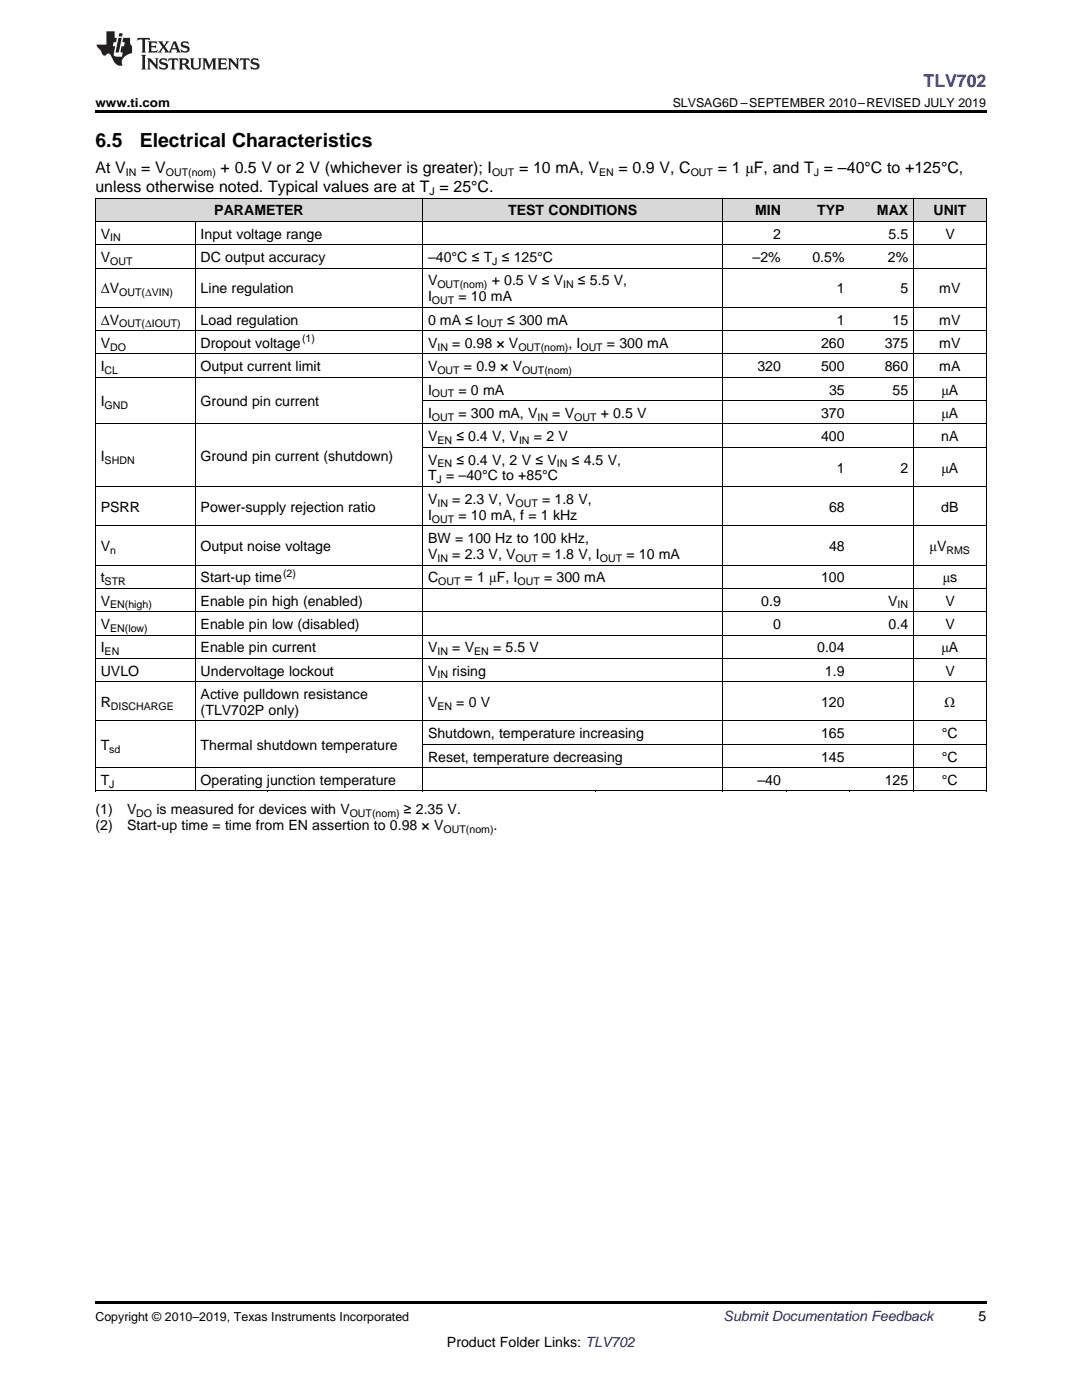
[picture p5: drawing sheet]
<svg xmlns="http://www.w3.org/2000/svg" width="216mm" height="279mm" viewBox="0 0 216 279" stroke-linecap="round" stroke-linejoin="round" font-family="sans-serif">
<defs><g id="words">
<g font-size="3.9">
<text x="19" y="29.3">6.5</text>
<text x="27.9" y="29.3">Electrical Characteristics</text>
</g>
<text font-size="3.5" fill="#00f" x="184.3" y="17.3">TLV702</text>
<g font-size="3.2">
<text x="19" y="34.4">At V</text>
<text x="28.2" y="34.4">= V</text>
<text x="44" y="34.4">+ 0.5 V or 2 V (whichever is greater); I</text>
<text x="103.6" y="34.4">= 10 mA, V</text>
<text x="123.4" y="34.4">= 0.9 V, C</text>
<text x="143.2" y="34.4">= 1 μF, and T = –40°C to +125°C,</text>
<text x="19" y="38.3">unless otherwise noted. Typical values are at T = 25°C.</text>
</g>
<g font-size="2.8">
<text x="20.1" y="47.6">V</text>
<text x="40" y="47.6">Input voltage range</text>
<text x="42.8" y="43">PARAMETER</text>
<text x="101.4" y="43">TEST CONDITIONS</text>
<text x="150.7" y="43">MIN</text>
<text x="154.3" y="47.6">2</text>
<text x="163.1" y="43">TYP</text>
<text x="175" y="43">MAX</text>
<text x="177.3" y="47.6">5.5</text>
<text x="186.3" y="43">UNIT</text>
<text x="188.6" y="47.6">V</text>
<text x="20.1" y="52.3">V</text>
<text x="40" y="52.3">DC output accuracy</text>
<text x="85.4" y="52.3">–40°C ≤ T ≤ 125°C</text>
<text x="150.2" y="52.3">–2%</text>
<text x="162.1" y="52.3">0.5%</text>
<text x="177.2" y="52.3">2%</text>
<text x="20.1" y="58.5">ΔV</text>
<text x="40" y="58.5">Line regulation</text>
<text x="85.4" y="56.9">V</text>
<text x="98.1" y="56.9">+ 0.5 V ≤ V</text>
<text x="115.3" y="56.9">≤ 5.5 V,</text>
<text x="167" y="58.5">1</text>
<text x="179.7" y="58.5">5</text>
<text x="187.4" y="58.5">mV</text>
<text x="20.1" y="64.8">ΔV</text>
<text x="40" y="64.8">Load regulation</text>
<text x="85.4" y="60.1">I</text>
<text x="85.4" y="64.8">0 mA ≤ I</text>
<text x="91.5" y="60.1">= 10 mA</text>
<text x="101.2" y="64.8">≤ 300 mA</text>
<text x="167" y="64.8">1</text>
<text x="178.1" y="64.8">15</text>
<text x="187.4" y="64.8">mV</text>
<text x="20.1" y="69.4">V</text>
<text x="40" y="69.4">Dropout voltage</text>
<text x="85.4" y="69.4">V</text>
<text x="90.2" y="69.4">= 0.98 × V</text>
<text x="113.4" y="69.4">, I</text>
<text x="121.1" y="69.4">= 300 mA</text>
<text x="163.8" y="69.4">260</text>
<text x="176.5" y="69.4">375</text>
<text x="187.4" y="69.4">mV</text>
<text x="20.1" y="74.1">I</text>
<text x="40" y="74.1">Output current limit</text>
<text x="85.4" y="74.1">V</text>
<text x="92.6" y="74.1">= 0.9 × V</text>
<text x="151.1" y="74.1">320</text>
<text x="163.8" y="74.1">500</text>
<text x="176.5" y="74.1">860</text>
<text x="187.4" y="74.1">mA</text>
<text x="20.1" y="81.1">I</text>
<text x="40" y="81.1">Ground pin current</text>
<text x="85.4" y="78.7">I</text>
<text x="85.4" y="83.4">I</text>
<text x="91.5" y="78.7">= 0 mA</text>
<text x="91.5" y="83.4">= 300 mA, V</text>
<text x="110.2" y="83.4">= V</text>
<text x="119.9" y="83.4">+ 0.5 V</text>
<text x="163.8" y="83.4">370</text>
<text x="165.4" y="78.7">35</text>
<text x="178.1" y="78.7">55</text>
<text x="187.9" y="78.7">μA</text>
<text x="187.9" y="83.4">μA</text>
<text x="85.4" y="88.1">V</text>
<text x="91.1" y="88.1">≤ 0.4 V, V</text>
<text x="106.5" y="88.1">= 2 V</text>
<text x="163.8" y="88.1">400</text>
<text x="187.8" y="88.1">nA</text>
<text x="20.1" y="92">I</text>
<text x="40" y="92">Ground pin current (shutdown)</text>
<text x="85.4" y="92.7">V</text>
<text x="85.4" y="95.9">T = –40°C to +85°C</text>
<text x="91.1" y="92.7">≤ 0.4 V, 2 V ≤ V</text>
<text x="114.1" y="92.7">≤ 4.5 V,</text>
<text x="167" y="94.3">1</text>
<text x="179.7" y="94.3">2</text>
<text x="187.9" y="94.3">μA</text>
<text x="85.4" y="100.5">V</text>
<text x="90.2" y="100.5">= 2.3 V, V</text>
<text x="108.2" y="100.5">= 1.8 V,</text>
<text x="20.1" y="102.1">PSRR</text>
<text x="40" y="102.1">Power-supply rejection ratio</text>
<text x="85.4" y="103.7">I</text>
<text x="91.5" y="103.7">= 10 mA, f = 1 kHz</text>
<text x="165.4" y="102.1">68</text>
<text x="187.8" y="102.1">dB</text>
<text x="20.1" y="110">V</text>
<text x="40" y="110">Output noise voltage</text>
<text x="85.4" y="108.4">BW = 100 Hz to 100 kHz,</text>
<text x="85.4" y="111.5">V</text>
<text x="90.2" y="111.5">= 2.3 V, V</text>
<text x="108.2" y="111.5">= 1.8 V, I</text>
<text x="125" y="111.5">= 10 mA</text>
<text x="165.4" y="110">48</text>
<text x="185.5" y="110">μV</text>
<text x="20.1" y="116.2">t</text>
<text x="40" y="116.2">Start-up time</text>
<text x="85.4" y="116.2">C</text>
<text x="92.7" y="116.2">= 1 μF, I</text>
<text x="108.5" y="116.2">= 300 mA</text>
<text x="163.8" y="116.2">100</text>
<text x="188.1" y="116.2">μs</text>
<text x="20.1" y="120.9">V</text>
<text x="20.1" y="125.5">V</text>
<text x="40" y="120.9">Enable pin high (enabled)</text>
<text x="40" y="125.5">Enable pin low (disabled)</text>
<text x="151.9" y="120.9">0.9</text>
<text x="154.3" y="125.5">0</text>
<text x="177.2" y="120.9">V</text>
<text x="177.3" y="125.5">0.4</text>
<text x="188.6" y="120.9">V</text>
<text x="188.6" y="125.5">V</text>
<text x="20.1" y="130.2">I</text>
<text x="40" y="130.2">Enable pin current</text>
<text x="85.4" y="130.2">V</text>
<text x="90.2" y="130.2">= V</text>
<text x="98.4" y="130.2">= 5.5 V</text>
<text x="163.1" y="130.2">0.04</text>
<text x="187.9" y="130.2">μA</text>
<text x="20.1" y="134.8">UVLO</text>
<text x="40" y="134.8">Undervoltage lockout</text>
<text x="85.4" y="134.8">V</text>
<text x="90.2" y="134.8">rising</text>
<text x="164.6" y="134.8">1.9</text>
<text x="188.6" y="134.8">V</text>
<text x="20.1" y="141.1">R</text>
<text x="40" y="139.5">Active pulldown resistance</text>
<text x="40" y="142.7">(TLV702P only)</text>
<text x="85.4" y="141.1">V</text>
<text x="91.1" y="141.1">= 0 V</text>
<text x="163.8" y="141.1">120</text>
<text x="188.5" y="141.1">Ω</text>
<text x="20.1" y="149.6">T</text>
<text x="40" y="149.6">Thermal shutdown temperature</text>
<text x="85.4" y="147.3">Shutdown, temperature increasing</text>
<text x="163.8" y="147.3">165</text>
<text x="188" y="147.3">°C</text>
<text x="85.4" y="152">Reset, temperature decreasing</text>
<text x="163.8" y="152">145</text>
<text x="188" y="152">°C</text>
<text x="20.1" y="156.6">T</text>
<text x="40" y="156.6">Operating junction temperature</text>
<text x="151.1" y="156.6">–40</text>
<text x="176.5" y="156.6">125</text>
<text x="188" y="156.6">°C</text>
<text x="19" y="162.5">(1)</text>
<text x="19" y="165.7">(2)</text>
<text x="25.4" y="162.5">V</text>
<text x="25.4" y="165.7">Start-up time = time from EN assertion to 0.98 × V</text>
<text x="31.2" y="162.5">is measured for devices with V</text>
<text x="80.6" y="162.5">≥ 2.35 V.</text>
<text x="98.5" y="165.7">.</text>
<text x="195.3" y="263.6">5</text>
<text x="89.2" y="268.9">Product Folder Links: TLV702</text>
</g>
<text font-size="2.8" fill="#0000c8" x="144.4" y="263.6">Submit Documentation Feedback</text>
<g font-size="2.5">
<text x="19" y="21.4">www.ti.com</text>
<text x="134.2" y="21.4">SLVSAG6D –SEPTEMBER 2010–REVISED JULY 2019</text>
<text x="19" y="263.6">Copyright © 2010–2019, Texas Instruments Incorporated</text>
</g>
<g font-size="2.1">
<text x="25.1" y="35.1">IN</text>
<text x="33.1" y="35.1">OUT(nom)</text>
<text x="98.2" y="35.1">OUT</text>
<text x="119.6" y="35.1">EN</text>
<text x="137.8" y="35.1">OUT</text>
<text x="162.4" y="35.1">J</text>
<text x="85.7" y="38.9">J</text>
<text x="22" y="48.2">IN</text>
<text x="22" y="52.8">OUT</text>
<text x="98.2" y="52.8">J</text>
<text x="23.8" y="59.1">OUT(ΔVIN)</text>
<text x="87.3" y="57.5">OUT(nom)</text>
<text x="112.4" y="57.5">IN</text>
<text x="23.8" y="65.3">OUT(ΔIOUT)</text>
<text x="86.2" y="60.7">OUT</text>
<text x="96" y="65.3">OUT</text>
<text x="22" y="70">DO</text>
<text x="60.3" y="68.3">(1)</text>
<text x="87.3" y="70">IN</text>
<text x="103.4" y="70">OUT(nom)</text>
<text x="115.8" y="70">OUT</text>
<text x="20.9" y="74.6">CL</text>
<text x="87.3" y="74.6">OUT</text>
<text x="104.2" y="74.6">OUT(nom)</text>
<text x="20.9" y="81.6">GND</text>
<text x="86.2" y="79.3">OUT</text>
<text x="86.2" y="84">OUT</text>
<text x="107.2" y="84">IN</text>
<text x="114.6" y="84">OUT</text>
<text x="87.3" y="88.6">EN</text>
<text x="103.6" y="88.6">IN</text>
<text x="20.9" y="92.5">SHDN</text>
<text x="87.3" y="93.3">EN</text>
<text x="111.1" y="93.3">IN</text>
<text x="87.1" y="96.4">J</text>
<text x="87.3" y="101.1">IN</text>
<text x="102.9" y="101.1">OUT</text>
<text x="86.2" y="104.3">OUT</text>
<text x="22" y="110.5">n</text>
<text x="87.3" y="112.1">IN</text>
<text x="102.9" y="112.1">OUT</text>
<text x="119.7" y="112.1">OUT</text>
<text x="188.8" y="110.5">RMS</text>
<text x="20.9" y="116.8">STR</text>
<text x="56.5" y="115.1">(2)</text>
<text x="87.4" y="116.8">OUT</text>
<text x="103.3" y="116.8">OUT</text>
<text x="22" y="121.4">EN(high)</text>
<text x="179.1" y="121.4">IN</text>
<text x="20.9" y="130.7">EN</text>
<text x="22" y="126.1">EN(low)</text>
<text x="87.3" y="130.7">IN</text>
<text x="94.6" y="130.7">EN</text>
<text x="87.3" y="135.4">IN</text>
<text x="22.1" y="141.6">DISCHARGE</text>
<text x="87.3" y="141.6">EN</text>
<text x="21.8" y="150.2">sd</text>
<text x="21.8" y="157.2">J</text>
<text x="27.2" y="163.1">DO</text>
<text x="69.8" y="163.1">OUT(nom)</text>
<text x="88.5" y="166.2">OUT(nom)</text>
</g>
</g></defs>
<g fill="#d8d8d8">
<path d="M19 39.6h20v4.6h-20z"/>
<path d="M39 39.6h14.5v4.6h-14.5z"/>
<path d="M53.5 39.6h30.8v4.6h-30.8z"/>
<path d="M84.3 39.6h34.5v4.6h-34.5z"/>
<path d="M118.8 39.6h25.4v4.6h-25.4z"/>
<path d="M144.2 39.6h12.7v4.6h-12.7z"/>
<path d="M156.9 39.6h12.7v4.6h-12.7z"/>
<path d="M169.6 39.6h12.7v4.6h-12.7z"/>
<path d="M182.3 39.6h14.5v4.6h-14.5z"/>
</g>
<path d="M19 22h177.8v.5h-177.8zM19 157.9h.2zM53.4 157.9h.1zM84.2 157.9h.1zM118.7 157.9h.1zM144.1 157.9h.1zM156.8 157.9h.1zM169.5 157.9h.1zM182.2 157.9h.1zM196.7 157.9h.1zM19 259.7h177.8v.5h-177.8z" fill="#000"/>
<g fill="none" stroke="#000" stroke-width=".2">
<path d="M19 39.5h177.8M19.1 39.5v118.4M84.3 39.5v118.4M144.2 39.5v118.4M182.3 39.5v118.4M196.8 39.5v118.4M19 53.5h177.8M19 48.8h177.8M19 44.2h177.8M38.9 44.2v113.7M19 75.3h177.8M19 70.6h177.8"/>
<path d="M19 66h177.8M19 61.3h177.8M84.3 80h112.5M19 97.1h177.8M19 84.6h177.8M84.3 89.3h112.5M19 117.4h177.8M19 112.8h177.8M19 104.9h177.8M19 136h177.8M19 131.4h177.8M19 126.7h177.8"/>
<path d="M19 122.1h177.8M19 157.9h177.8M19 153.2h177.8M19 143.9h177.8M84.3 148.5h112.5"/>
</g>
<g fill="#231f20">
<path d="M27.5 7.6l-.1 .5 .4-.2h.6v.1v2.1l-.2 .4h1l-.3-.4v-2.1l.1-.1h.5l.5 .2-.2-.5zM29.5 8.3l.2 .3v1.5l-.2 .4h1.8l.2-.6a1.04 1.04 0 0 1-1.3 .2v-.7h.6l.3 .2v-.6l-.3 .2h-.6v-.6l.8-.1 .4 .3-.2-.5zM31.5 8.3l.9 1.1-.9 1.1h.8l-.2-.2 .5-.7 .4 .7-.2 .2h1.5l-.1-.2 .1-.4h.9l.1 .4-.2 .2h1l-.3-.3-.7-1.9h-.5l-.9 2-.8-1 .9-1h-.8l.1 .3-.3 .5-.4-.6 .2-.2zM34.7 8.6l.4 1h-.7zM36.3 8.4a.63 .63 0 0 0-.2 .7 .63 .63 0 0 0 .6 .4l.6 .2 .1 .2a.75 .75 0 0 1-.7 .4 .75 .75 0 0 1-.6-.5l.1 .7 .1-.1a1.11 1.11 0 0 0 1.5-.6 1.13 1.13 0 0 0-1.2-.8l-.1-.4a1.04 1.04 0 0 1 1.2 .2l-.2-.5-.1 .1-.5-.2zM28.2 10.9l.2 .4v2.2l-.2 .4h1l-.3-.4v-2.2l.3-.4zM29.3 11.6l.3 .4v1.5l-.3 .4h.8l-.2-.4v-1.3l1.5 1.7v-1.9l.2-.4h-.7l.2 .4v.9l-1.1-1.3zM32 11.8a.62 .62 0 0 0-.2 .7 .62 .62 0 0 0 .6 .4l.6 .1 .1 .3a.76 .76 0 0 1-.7 .3 .76 .76 0 0 1-.6-.4l.1 .7 .1-.1a1.11 1.11 0 0 0 1.5-.6 1.13 1.13 0 0 0-1.2-.8l-.1-.4a1.04 1.04 0 0 1 1.2 .2l-.2-.6-.1 .1-.5-.1zM33.7 11.6l-.2 .6a.61 .61 0 0 1 .8-.3v1.6l-.2 .4h.9l-.2-.4v-1.6a.63 .63 0 0 1 .8 .3l-.2-.6zM35.6 11.6l.3 .4v1.5l-.3 .4h1l-.2-.2v-.8l.5 .2a.76 .76 0 0 0 1.2 .7l-1-1a.58 .58 0 0 0 .6-.5 .58 .58 0 0 0-.5-.6zM36.4 11.9h.1a.45 .45 0 0 1 .5 .1 .45 .45 0 0 1 .1 .5l-.7 .2zM37.9 11.6l.2 .2a2.17 2.17 0 0 0 .3 1.9 .99 .99 0 0 0 1.6-.6v-1.1l.2-.4h-.7l.2 .2a1.92 1.92 0 0 1-.2 1.8 .6 .6 0 0 1-.9-.5v-1.1l.2-.4zM40.4 11.6l.2 .4v1.5l-.2 .4h.7l-.2-.4v-1.4l.8 1.8 .8-1.8v1.4l-.2 .4h.9l-.2-.4v-1.5l.2-.4h-.8l-.6 1.5-.6-1.5zM43.4 11.6l.2 .4v1.5l-.2 .4h1.8l.2-.6a1.04 1.04 0 0 1-1.3 .1v-.6h.5l.4 .2v-.6l-.4 .2h-.5v-.7h.8l.3 .3-.1-.6zM45.5 11.6l.2 .4v1.5l-.2 .4h.7l-.2-.4v-1.3l1.5 1.7v-1.9l.2-.4h-.7l.2 .4v.9l-1.1-1.3zM47.9 11.6l-.1 .6a.61 .61 0 0 1 .8-.3v1.6l-.3 .4h1l-.3-.4 .1-1.6a.63 .63 0 0 1 .7 .3l-.1-.6zM50.2 11.8a.62 .62 0 0 0-.2 .7 .62 .62 0 0 0 .6 .4l.6 .1 .2 .3a.76 .76 0 0 1-.8 .3 .76 .76 0 0 1-.6-.4l.1 .7 .2-.1a1.11 1.11 0 0 0 1.5-.6 1.13 1.13 0 0 0-1.3-.8l-.1-.4a1.04 1.04 0 0 1 1.2 .2l-.1-.6-.2 .1-.5-.1z"/>
<path d="M21.2 6.3v2.6h-1.9l.1 .4 .7 .9a.91 .91 0 0 0 1 .8 .56 .56 0 0 1 .5-.3 .56 .56 0 0 1 .5 .3l.4 .8a1.53 1.53 0 0 0 1.9 1.2 1.54 1.54 0 0 1 1-2.1l.9-.3v-1.4a1.52 1.52 0 0 1-.3-1.6h-1.4l-.2 .8h.5l-.2 .8h-.4l-.2 1v.2l.4 .1-.2 .8a1.93 1.93 0 0 1-1.6-.3l.3-1.8h-.5l.2-.8h.4l.2-.8h-.4v-1.3zM23.6 7.6l-.6 2.9h.7l.6-2.9zM23.8 6.6l-.1 .7h.6l.2-.7z"/>
</g>
<use href="#words"/>
</svg>
